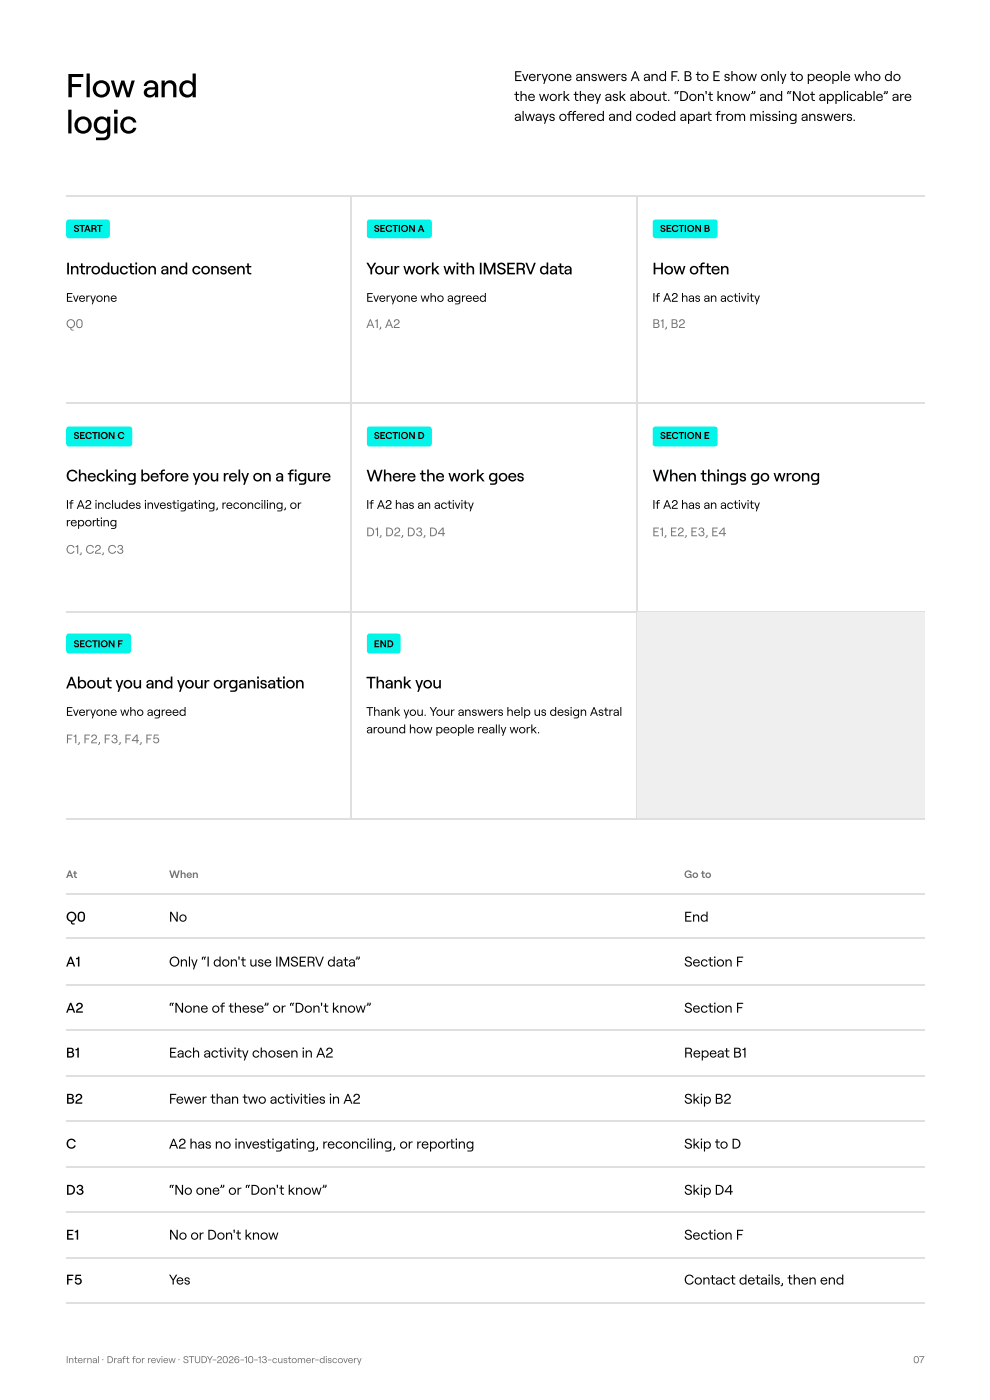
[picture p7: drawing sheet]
<svg xmlns="http://www.w3.org/2000/svg" width="210mm" height="297mm" viewBox="0 0 210 297" stroke-linecap="round" stroke-linejoin="round" font-family="sans-serif">
<defs><g id="words">
<g font-size="7.1">
<text x="14" y="20.6">Flow and</text>
<text x="14" y="28.3">logic</text>
</g>
<g font-size="3.5">
<text x="14" y="58.2">Introduction and consent</text>
<text x="77.7" y="58.2">Your work with IMSERV data</text>
<text x="138.3" y="58.2">How often</text>
<text x="14" y="102.1">Checking before you rely on a figure</text>
<text x="77.7" y="102.1">Where the work goes</text>
<text x="138.3" y="102.1">When things go wrong</text>
<text x="14" y="146.1">About you and your organisation</text>
<text x="77.7" y="146.1">Thank you</text>
</g>
<g font-size="3">
<text x="109" y="17.2">Everyone answers A and F. B to E show only to people who do</text>
<text x="109" y="21.4">the work they ask about. “Don't know” and “Not applicable” are</text>
<text x="109" y="25.7">always ofered and coded apar from missing answers.</text>
<text x="120.2" y="25.7">f</text>
<text x="149" y="25.7">t</text>
<text x="14" y="195.5">Q0</text>
<text x="35.8" y="195.5">No</text>
<text x="145" y="195.5">End</text>
<text x="14" y="205.1">A1</text>
<text x="35.8" y="205.1">Only “I don't use IMSERV data”</text>
<text x="145" y="205.1">Section F</text>
<text x="14" y="214.8">A2</text>
<text x="35.8" y="214.8">“None of these” or “Don't know”</text>
<text x="145" y="214.8">Section F</text>
<text x="14" y="224.4">B1</text>
<text x="35.8" y="224.4">Each activity chosen in A2</text>
<text x="145" y="224.4">Repeat B1</text>
<text x="14" y="234.2">B2</text>
<text x="35.8" y="234.2">Fewer than two activities in A2</text>
<text x="145" y="234.2">Skip B2</text>
<text x="14" y="243.7">C</text>
<text x="35.8" y="243.7">A2 has no investigating, reconciling, or reporing</text>
<text x="94.5" y="243.7">t</text>
<text x="145" y="243.7">Skip to D</text>
<text x="14" y="253.5">D3</text>
<text x="35.8" y="253.5">“No one” or “Don't know”</text>
<text x="145" y="253.5">Skip D4</text>
<text x="14" y="263">E1</text>
<text x="35.8" y="263">No or Don't know</text>
<text x="145" y="263">Section F</text>
<text x="14" y="272.5">F5</text>
<text x="35.8" y="272.5">Yes</text>
<text x="145" y="272.5">Contact details, then end</text>
</g>
<g font-size="2.6">
<text x="14" y="64">Everyone</text>
<text x="77.7" y="64">Everyone who agreed</text>
<text x="138.3" y="64">If A2 has an activity</text>
<text x="14" y="108">If A2 includes investigating, reconciling, or</text>
<text x="77.7" y="108">If A2 has an activity</text>
<text x="138.3" y="108">If A2 has an activity</text>
<text x="14" y="111.7">reporing</text>
<text x="19.5" y="111.7">t</text>
<text x="14" y="151.9">Everyone who agreed</text>
<text x="77.7" y="151.9">Thank you. Your answers help us design Astral</text>
<text x="77.7" y="155.6">around how people really work.</text>
</g>
<g font-size="2.6" fill="#737373">
<text x="14" y="69.6">Q0</text>
<text x="77.7" y="69.6">A1, A2</text>
<text x="138.3" y="69.6">B1, B2</text>
<text x="77.7" y="113.8">D1, D2, D3, D4</text>
<text x="138.3" y="113.8">E1, E2, E3, E4</text>
<text x="14" y="117.5">C1, C2, C3</text>
<text x="14" y="157.7">F1, F2, F3, F4, F5</text>
</g>
<g font-size="2.3" fill="#737373">
<text x="14" y="186.3">At</text>
<text x="35.8" y="186.3">When</text>
<text x="145" y="186.3">Go to</text>
</g>
<g font-size="2.1">
<text x="15.6" y="49.2">START</text>
<text x="79.3" y="49.2">SECTION A</text>
<text x="139.9" y="49.2">SECTION B</text>
<text x="15.6" y="93.1">SECTION C</text>
<text x="79.3" y="93.1">SECTION D</text>
<text x="139.9" y="93.1">SECTION E</text>
<text x="15.6" y="137.3">SECTION F</text>
<text x="79.3" y="137.3">END</text>
</g>
<g font-size="2.1" fill="#737373">
<text x="14" y="289.2">Internal · Draft for review · STUDY-2026-10-13-customer-discovery</text>
<text x="193.6" y="289.2">07</text>
</g>
</g></defs>
<path d="M14 41.7h182.1M74.5 41.8v43.9M14 85.6h60.6" fill="none" stroke="#dfdfdf" stroke-width=".26"/>
<path d="M14.2 46.7l.4-.1h8.1a.6 .6 0 0 1 .6 .6v2.7a.6 .6 0 0 1-.6 .6h-8.1a.6 .6 0 0 1-.6-.6v-2.7z" fill="#03f4e8"/>
<path d="M135.1 41.8v43.9M74.6 85.6h60.6" fill="none" stroke="#dfdfdf" stroke-width=".26"/>
<path d="M78 46.7l.4-.1h12.5a.6 .6 0 0 1 .6 .6v2.7a.6 .6 0 0 1-.6 .6h-12.5a.6 .6 0 0 1-.6-.6v-2.7z" fill="#03f4e8"/>
<path d="M135.2 85.6h60.9" fill="none" stroke="#dfdfdf" stroke-width=".26"/>
<path d="M138.6 46.7l.4-.1h12.5a.6 .6 0 0 1 .6 .6v2.7a.6 .6 0 0 1-.6 .6h-12.5a.6 .6 0 0 1-.6-.6v-2.7z" fill="#03f4e8"/>
<path d="M74.5 85.7v44.2M14 129.8h60.6" fill="none" stroke="#dfdfdf" stroke-width=".26"/>
<path d="M14.2 90.7l.4-.2h12.8a.6 .6 0 0 1 .6 .6v3a.6 .6 0 0 1-.6 .6h-12.8a.6 .6 0 0 1-.6-.6v-3z" fill="#03f4e8"/>
<path d="M135.1 85.7v44.2M74.6 129.8h60.6" fill="none" stroke="#dfdfdf" stroke-width=".26"/>
<path d="M78 90.7l.4-.2h12.5a.6 .6 0 0 1 .6 .6v3a.6 .6 0 0 1-.6 .6h-12.5a.6 .6 0 0 1-.6-.6v-3z" fill="#03f4e8"/>
<path d="M135.2 129.8h60.9" fill="none" stroke="#dfdfdf" stroke-width=".26"/>
<path d="M138.6 90.7l.4-.2h12.5a.6 .6 0 0 1 .6 .6v3a.6 .6 0 0 1-.6 .6h-12.5a.6 .6 0 0 1-.6-.6v-3z" fill="#03f4e8"/>
<path d="M74.5 129.9v43.9M14 173.7h60.6" fill="none" stroke="#dfdfdf" stroke-width=".26"/>
<path d="M14.2 134.6l.4-.2h12.6a.6 .6 0 0 1 .6 .6v3a.6 .6 0 0 1-.6 .6h-12.6a.6 .6 0 0 1-.6-.6v-3z" fill="#03f4e8"/>
<path d="M135.1 129.9v43.9M74.6 173.7h60.6" fill="none" stroke="#dfdfdf" stroke-width=".26"/>
<path d="M78 134.6l.4-.2h5.9a.6 .6 0 0 1 .6 .6v3a.6 .6 0 0 1-.6 .6h-5.9a.6 .6 0 0 1-.6-.6v-3z" fill="#03f4e8"/>
<path d="M135.2 129.9h60.9v43.9h-60.9z" fill="#efefef"/>
<path d="M135.2 173.7h60.9M14 189.6h182.1M14 199.1h182.1M14 208.9h182.1M14 218.4h182.1M14 228.2h182.1M14 237.7h182.1M14 247.5h182.1M14 257h182.1M14 266.8h182.1M14 276.4h182.1" fill="none" stroke="#dfdfdf" stroke-width=".26"/>
<use href="#words"/>
</svg>
